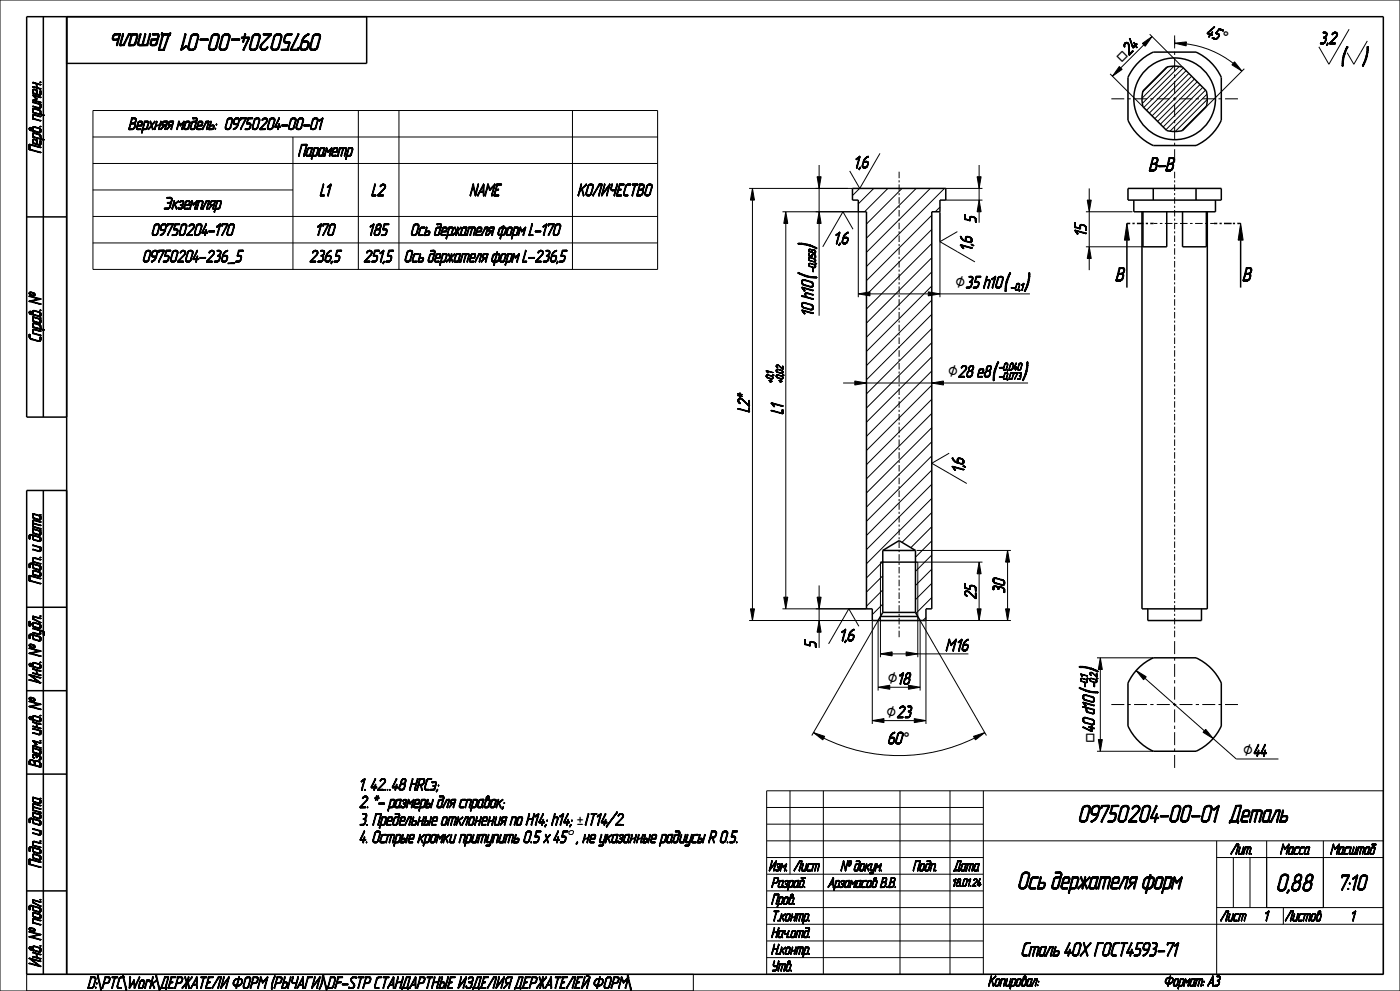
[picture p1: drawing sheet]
<svg xmlns="http://www.w3.org/2000/svg" width="420mm" height="297mm" viewBox="0 0 420 297" stroke-linecap="round" stroke-linejoin="round" font-family="sans-serif">
<defs><g id="words">
<text font-size="7.5" x="402.1" y="19.4">(</text>
<g font-size="7.3">
<text x="54.5" y="10.1" transform="rotate(-180 54.5 10.1)">Деталь</text>
<text x="103.4" y="10.1" transform="rotate(-180 103.4 10.1)">09750204-00-01</text>
<text x="316.6" y="246.4">09750204-00-01</text>
<text x="365.5" y="246.4">Деталь</text>
<text x="292.8" y="266.4">Ось держателя форм</text>
<text x="381.7" y="267">0,88</text>
</g>
<g font-size="7.2">
<text x="244.7" y="74.6" transform="rotate(-90 244.7 74.6)">)</text>
<text x="244.7" y="83.8" transform="rotate(-90 244.7 83.8)">(</text>
<text x="301" y="87">( )</text>
<text x="297.4" y="113.7">(</text>
<text x="306.7" y="113.7">)</text>
<text x="329" y="208.2" transform="rotate(-90 329 208.2)">( )</text>
</g>
<text font-size="6.6" x="399.6" y="266.8">7:10</text>
<g font-size="5.9">
<text x="342.2" y="51.2">В-В</text>
<text x="296.7" y="286.5">Сталь 40Х ГОСТ4593-71</text>
</g>
<g font-size="5.3">
<text x="365.8" y="12.3" transform="rotate(23 365.8 12.3)">°</text>
<text x="336.4" y="18.9" transform="rotate(-45 336.4 18.9)">□24</text>
<text x="336.4" y="18.9" transform="rotate(-45 336.4 18.9)">□</text>
<text x="286.5" y="86.3">⌀35 h10</text>
<text x="286.5" y="86.3">⌀</text>
<text x="284.3" y="113">⌀28 e8</text>
<text x="284.3" y="113">⌀</text>
<text x="266.2" y="205.1">⌀18</text>
<text x="266.2" y="205.1">⌀</text>
<text x="265.9" y="215.1">⌀23</text>
<text x="265.9" y="215.1">⌀</text>
<text x="271" y="222.9">°</text>
<text x="328.3" y="222.6" transform="rotate(-90 328.3 222.6)">□40 d10</text>
<text x="328.3" y="222.6" transform="rotate(-90 328.3 222.6)">□</text>
<text x="372.9" y="226.6">⌀44</text>
<text x="372.9" y="226.6">⌀</text>
<text x="172.8" y="247.3">±IT14/2.</text>
<text x="172.8" y="247.3">±</text>
</g>
<g font-size="5.1">
<text x="361.6" y="10.6" transform="rotate(23 361.6 10.6)">45°</text>
<text x="395.9" y="13.1">3,2</text>
<text x="31.3" y="38.8">Верхняя модель:</text>
<text x="62.5" y="38.8">09750204-00-01</text>
<text x="85.7" y="46.8">Параметр</text>
<text x="12.3" y="52.3" transform="rotate(-90 12.3 52.3)">Перв. примен.</text>
<text x="256.3" y="50.3">1,6</text>
<text x="94.9" y="58.7">L1</text>
<text x="110.8" y="58.7">L2</text>
<text x="138.3" y="58.7">NAME</text>
<text x="167.3" y="58.7">КОЛИЧЕСТВО</text>
<text x="44.3" y="62.7">Экземпляр</text>
<text x="40.9" y="70.6">09750204-170</text>
<text x="93.4" y="70.6">170</text>
<text x="109.3" y="70.6">185</text>
<text x="112.2" y="70.6">Ось держателя форм L-170</text>
<text x="292.9" y="66.8" transform="rotate(-90 292.9 66.8)">5</text>
<text x="325.9" y="70.7" transform="rotate(-90 325.9 70.7)">15</text>
<text x="250.3" y="73.1">1,6</text>
<text x="291.6" y="75.1" transform="rotate(-90 291.6 75.1)">1 ,6</text>
<text x="38.2" y="78.5">09750204-236_5</text>
<text x="91.3" y="78.5">236,5</text>
<text x="107.2" y="78.5">251,5</text>
<text x="110.1" y="78.5">Ось держателя форм L-236,5</text>
<text x="244" y="94.6" transform="rotate(-90 244 94.6)">10 h10</text>
<text x="12.3" y="106.6" transform="rotate(-90 12.3 106.6)">Справ. №</text>
<text x="224.9" y="123.4" transform="rotate(-90 224.9 123.4)">L2*</text>
<text x="234.9" y="123.9" transform="rotate(-90 234.9 123.9)">L1</text>
<text x="289.2" y="141.5" transform="rotate(-90 289.2 141.5)">1 ,6</text>
<text x="292.9" y="179.6" transform="rotate(-90 292.9 179.6)">25</text>
<text x="301.4" y="177.8" transform="rotate(-90 301.4 177.8)">30</text>
<text x="244.9" y="194.2" transform="rotate(-90 244.9 194.2)">5</text>
<text x="252" y="192.1">1,6</text>
<text x="283.7" y="195.1">М16</text>
<text x="12.3" y="210.4" transform="rotate(-90 12.3 210.4)">Инв. № дубл.Подп. и дата</text>
<text x="266.4" y="222.9">60°</text>
<text x="107.8" y="236.8">1. 42...48 HRCэ;</text>
<text x="107.8" y="242.1">2. *- размеры для справок;</text>
<text x="107.8" y="247.3">3. Предельные отклонения по H14; h14;</text>
<text x="107.8" y="252.6">4. Острые кромки притупить 0.5 х 45</text>
<text x="173" y="252.6">, не указанные радиусы R 0.5.</text>
<text x="-.7" y="296.3">\Work\ДЕРЖАТЕЛИ ФОРМ (РЫЧАГИ)\DF-STP СТАНДАРТНЫЕ ИЗДЕЛИЯ ДЕРЖАТЕЛЕЙ ФОРМ\</text>
<text x="12.3" y="295.7" transform="rotate(-90 12.3 295.7)">Инв. № подл.Подп. и датаВзам. инв. №</text>
</g>
<g font-size="4.4">
<text x="368" y="256">Лит.</text>
<text x="382" y="256">Масса Масштаб</text>
<text x="228.6" y="261">Изм.</text>
<text x="237" y="261">Лист</text>
<text x="248.5" y="261">№ докум.</text>
<text x="271.6" y="261">Подп.</text>
<text x="285.2" y="261">Дата</text>
<text x="231.4" y="266">Pазраб.</text>
<text x="248.4" y="266">Арзамасов В.В.</text>
<text x="231.4" y="271">Пров.</text>
<text x="231.4" y="276">Т.контр.</text>
<text x="231.4" y="281">Нач.отд.</text>
<text x="365" y="276">Лист</text>
<text x="378.8" y="276">1 Листов</text>
<text x="404.8" y="276">1</text>
<text x="231.4" y="286">Н.контр.</text>
<text x="231.4" y="291">Утв.</text>
<text x="296.5" y="295.5">Копировал:</text>
<text x="363.4" y="295.5">Формат: А3</text>
</g>
<text font-size="3.4" x="283.4" y="265.7">18.01.24</text>
<g font-size="3.1">
<text x="244.7" y="81.6" transform="rotate(-90 244.7 81.6)">- 0 ,0 5 8</text>
<text x="303.2" y="87">-0,1</text>
<text x="299.6" y="110.9">-0,040</text>
<text x="299.6" y="113.7">-0,073</text>
<text x="326.2" y="206" transform="rotate(-90 326.2 206)">- 0 ,1</text>
<text x="329" y="206" transform="rotate(-90 329 206)">- 0 ,2</text>
</g>
<g font-size="2.9">
<text x="231.9" y="114.7" transform="rotate(-90 231.9 114.7)">+0,1</text>
<text x="234.9" y="114.7" transform="rotate(-90 234.9 114.7)">+0,02</text>
</g>
</g></defs>
<g fill="#000">
<path d="M342.7 13l2.9-2-2 2.9zM352.4 12.9l3.5-.3-.1 1.2zM335.8 19.9l.8 .9-2.9 2zM370.4 18.5l2.2 2.8-3-1.9zM245.1 53h1.2l-.6 3.5zM293.1 53h1.2l-.6 3.5zM293.7 60l.6 3.5h-1.2zM245.7 63.5l.6 3.5h-1.2zM326.2 60h1.2l-.6 3.5zM326.8 74l.6 3.5h-1.2zM338.1 67l.7 5h-1.5zM372.2 67l.7 5h-1.5z"/>
<path d="M257.5 88.1l3.5-.6v1.2zM278.5 87.5l3.5 .6-3.5 .6zM334.8 84.1l1.7-.2zM334.8 84.1h1.6zM334.8 84.2l1.6-.1zM334.8 84.2h1.4zM334.8 84.1l1.2-.2zM335.5 82.2l-.4 1.7-.3 .2zM335.6 81.9h.7l-.8 .3zM335.6 81.9l-.8 2.2zM335.7 80.4h1.6zM335.7 80.3l1.2-.1z"/>
<path d="M335.7 80.3h1.4zM335.8 80.2h1zM334.9 84.2h1.3zM335.9 84.2h.3zM334.8 84.1l1.3-.2zM336 80.5l-1.2 3.6zM335.7 80.4l.3 .1-1.2 3.6zM336.1 83.9l.6-.1zM336.3 83.8l.5-.1zM335.5 82.2l.9-.3zM335.5 82.2l1.5-.1zM336.4 81.9h.6z"/>
<path d="M335.5 82.2l.9-.3 .5 .1zM336.4 82.2l.6-.1zM336.5 82.2h.5zM336.6 83.6l.3-.1zM336.5 83.7l.4-.2zM336.5 81.9l.7-.2zM336.6 83.5l.4-.1zM336 80.5l1.3-.1zM336.7 81.8l.5-.1zM336.6 82.3l.4-.1zM336.7 82.3h.4zM337.1 82.8l-.1 .6h-.3z"/>
<path d="M336.2 83.9l.5-.1zM335.8 80.2h1.1zM336.8 82.4h.3zM336.7 80.5l.6-.1zM336.8 82.5h.3zM336.8 82.8l.3-.1zM336.4 83.8l.4-.1zM336.9 81.7l.4-.2zM336.9 81.7l.4-.2-.1 .2zM336.8 82.6l.3-.1zM336.9 82.7l.2-.2zM335.5 82.2l1.4-.1z"/>
<path d="M336.8 80.5l.5-.1zM336.6 83.5h.3zM336.9 80.5l.4-.1zM337 80.6h.4zM336.7 83.4h.3zM337 81.4h.3v.1zM337 81.4l.4-.3-.1 .3zM335.7 80.4l1.5-.1zM337 80.7l.4-.1zM337.1 80.7l.3-.1v.1zM337.1 81.1l.3-.1zM336.8 82.8h.3l-.4 .6z"/>
<path d="M337.1 80.9l.3-.2zM337.1 80.9h.3zM336.9 82.7h.2zM336.8 81.8l.4-.1zM337 81.4l.3 .1zM337 81.4h.3zM337.1 80.7h.3zM337.1 80.9l.3 .1zM337.1 81.1h.3l-.4 .3zM372.9 84.1l1.8-.2zM372.9 84.1h1.6zM372.9 84.2l1.6-.1z"/>
<path d="M372.9 84.2h1.5zM373 84.2h1.4zM372.9 84.1l1.2-.2zM373.7 82.2l-.5 1.7-.3 .2zM373.7 81.9h.8l-.8 .3zM373.7 81.9l-.8 2.2zM373.8 80.4h1.6zM373.9 80.2h1.1zM373.9 80.3h1.3zM373.9 80.2h1zM374 84.2h.4zM372.9 84.1l1.3-.2z"/>
<path d="M374.1 80.5l-1.2 3.6zM373.8 80.4l.3 .1-1.2 3.6zM374.2 83.9l.6-.1zM374.4 83.8l.6-.1zM373.7 82.2l.9-.3zM373.7 82.2l1.4-.1zM374.6 81.9h.6zM373.7 82.2l.9-.3 .4 .1zM374.5 82.2l.6-.1zM374.6 82.2h.6zM374.7 83.6l.3-.1zM374.6 83.7l.4-.2z"/>
<path d="M374.7 81.9l.6-.2zM374.8 83.5l.3-.1zM374.1 80.5l1.3-.1zM374.8 81.8l.5-.1zM374.7 82.3l.5-.1zM374.8 82.3h.4zM375.2 82.8l-.1 .6h-.3zM374.3 83.9l.5-.1zM374.9 82.4h.4zM374.8 80.5l.6-.1zM374.9 82.5h.4zM375 82.8l.3-.1z"/>
<path d="M374.5 83.8l.5-.1zM375 81.7l.4-.2zM375 81.7l.4-.2-.1 .2zM375 82.6l.3-.1zM375 82.7l.3-.2zM373.7 82.2l1.3-.1zM374.9 80.5l.5-.1zM374.8 83.5h.2zM375 80.5l.4-.1zM375.1 80.6h.4zM374.8 83.4h.3zM375.1 81.4h.4l-.1 .1z"/>
<path d="M375.2 81.4l.3-.3v.3zM373.8 80.4l1.5-.1zM375.2 80.7l.3-.1zM375.2 80.7l.3-.1v.1zM375.2 81.1l.3-.1zM375 82.8h.2l-.4 .6zM375.3 80.9l.2-.2zM375.3 80.9h.2zM375 82.7h.3zM375 81.7h.3zM375.1 81.4l.3 .1zM375.2 81.4h.3z"/>
<path d="M375.2 80.7h.3zM375.3 80.9l.2 .1zM375.2 81.1h.3l-.3 .3zM256.4 114.2l3.5 .6-3.5 .6zM279.5 114.8l3.5-.6v1.2zM293.7 168.5l.6 3.5h-1.2zM302.3 165l.6 3.5h-1.2zM245.1 179h1.2l-.6 3.5zM245.7 186l.6 3.5h-1.2zM264.1 196l3.5-.6v1.2zM271.8 195.4l3.5 .6-3.5 .6zM293.1 182.5h1.2l-.6 3.5z"/>
<path d="M301.7 182.5h1.2l-.6 3.5zM244 219.6l3.4 1.1-.6 1zM261.7 216l3.5-.6v1.2zM263.4 206l3.5-.6v1.2zM274.3 215.4l3.5 .6-3.5 .6zM292.1 220.7l3.3-1.1-2.8 2.1zM340.8 201l3.1 1.8-.8 .9zM329.5 221.6h1.2l-.6 3.5zM361.7 218.6l2.2 2.7-3-1.8zM349.5 294.1l.3-.1zM349.5 294.2l.3-.1zM349.5 294.4h.3z"/>
<path d="M349.6 294l.2-.2zM349.6 294.5h.3zM349.6 293.8l.3-.1zM349.6 294.6h.4zM349.7 293.6l.3-.1zM349.7 294.6h.4zM349.8 293.5l.2-.1zM349.5 294.1h.3zM349.5 294.2l.3 .1zM349.6 294h.2zM349.6 293.8h.2l-.2 .2zM349.9 293.3h.4z"/>
<path d="M349.7 293.6l.2 .1-.3 .1zM349.9 294.8h1.3zM349.8 293.5h.2l-.3 .1zM350 293.2h.5zM349.8 293.5l.3-.2zM349.9 293.3h.2l-.3 .2zM349.8 294.7h.5zM350.2 293.1h1.6zM350.1 294.9l.9-.1zM349.8 294.7h.7zM350.6 294.9l-.1 .5h-.2zM350.3 295.5l.2-.1z"/>
<path d="M350.3 295.5h.2zM350.4 293h1.3zM349.9 293.3l.5-.1zM350.2 294.9l.8-.1zM351.1 293.2l-.4 1.5h-.2zM349.8 294.7h.9zM350.5 292.9h1zM350.3 295.4h.2zM350.5 293.2l1.3-.1zM350.4 294.9l.6-.1zM350.4 294.9h.2l-.3 .5zM349.8 294.7h1.1z"/>
<path d="M350.6 293.2l1.2-.1zM350.6 294.9l.4-.1zM350.8 294.9l.2-.1zM351.2 292.6l-.3 .3zM350.5 292.9h.6zM350.5 292.9h.4zM350.9 294.7l.6-.1zM351 292.6h.2zM351 292.5h.2zM350.8 293.2l1-.1zM350.8 293.2h.3l-.6 1.5zM350.5 292.9h.8z"/>
<path d="M350.1 294.9l1-.1zM349.9 294.8h1.2zM351.2 294.6l.5-.1zM351 292.6h.2l-.3 .3zM351.1 293.2l.7-.1zM349.8 294.7h1.6zM349.9 294.8l1.5-.1zM351.3 293.2l.5-.1zM351.4 293.2h.5zM351.5 294.4l.3-.1-.4 .2zM351.4 294.5l.4-.2zM350.4 293l1.1-.1z"/>
<path d="M351 294.6h.5zM351.6 294.3l.3-.1zM351.5 293.2h.4zM351.6 293.3h.4zM350.2 293.1l1.5-.1zM351.7 294.1l.2-.1zM351.3 294.5h.4zM351.7 293.3l.3 .1zM351.7 294l.3-.2zM351.8 293.4l.2 .1zM351.8 293.8l.2-.1zM350 293.2l1.8-.1z"/>
<path d="M351.8 293.6l.2-.1zM351.8 293.7l.2-.1zM351.6 294.3h.2zM351.7 294.1l.2 .1zM351.7 294h.2zM351.8 293.8h.2l-.3 .2zM352.6 293.8l-.4 1.3h-.2zM352 295.2h.3zM352 295.3h.4zM351.8 293.6h.2zM351.8 293.7h.2zM352 295.4l1.2-.1z"/>
<path d="M352.1 295.5l1-.1zM352.2 295.5h.8zM352 295.2l.2-.1zM352 295.1h.2zM352 295.3h.3zM352.3 293.8l.3-.1zM352.3 295.5h.6zM352.3 293.7h.4zM352.4 293.6h.3zM352 295.4l.8-.1zM352.5 293.5l1-.1zM352.5 293.5h1.1z"/>
<path d="M352.3 293.8h.3l-.6 1.3zM352.3 293.7h.3zM352.4 293.6l.3 .1zM352.7 293.4h.8zM352.8 295.5h.1zM352.5 293.6l1.1-.1zM352.4 293.6h.4zM352.8 295.3l.4-.1zM352.7 293.4h.6zM352.7 293.4h.2zM352.2 295.5h.7zM353 295.2h.3z"/>
<path d="M352.1 295.5h.9zM353.1 295.2l.2-.1zM353.6 293.8l-.3 1.3h-.2zM352 295.4h1.1zM352.8 293.6l.8-.1zM353.2 293.6h.4zM352.9 295.3l.3-.1zM352.7 293.4h.7zM353.1 295.1h.2zM353.7 295.5l-.2 .8h-.1zM353.4 296.3h.1zM353.3 293.6h.3z"/>
<path d="M353.4 293.7l.2-.1zM353.4 293.7h.2zM353.4 293.8l.2-.1zM352.6 293.4h.9zM353.4 293.8h.2l-.5 1.3zM353.8 295.3h.6l-.7 .2zM353.8 295.3l-.4 1zM354 293.5h1.2zM354.1 293.4h1zM354.1 293.4h.8zM354.2 293.6l-.8 2.7zM354 293.5l.2 .1-.8 2.7z"/>
<path d="M353.7 295.5h.9zM354.4 295.5h.2zM353.7 295.5l.8-.2zM354.5 295.3l.4-.1zM353.7 295.5l1.1-.2zM354.6 295.2h.3zM354.7 295.2l.2-.1zM355.3 293.8l-.4 1.3h-.2zM353.7 295.5l1-.1zM354.2 293.6l1-.1zM354.9 293.6h.4zM354.7 295.2h.2z"/>
<path d="M354.1 293.4h.9zM354.7 295.1h.2zM355 293.6h.3zM355 293.7l.3-.1zM355 293.7h.3zM355 293.8l.3-.1zM355.7 293.8l-.4 1.6h-.2zM355.1 295.4h.2zM355.1 295.5h.2zM355 293.8h.3l-.6 1.3zM355.1 295.4l.2 .1zM355.6 293.4h.1z"/>
<path d="M355.5 293.5l.2-.1v.4zM355.7 293.4l.4 .8-.4-.4zM355.5 293.5l.2 .3-.6 1.6zM356.1 294.2l.6-.4-.8 .7zM355.9 294.5l.8-.7zM355.7 293.8l.4 .4-.2 .3zM355.9 294.5h.2zM357.1 293.5l-.8 1.9 .4-1.6zM357.1 293.5l-.5 1.9h-.3zM356.3 295.5l.3-.1zM356.4 295.5h.1zM356.3 295.5h.2z"/>
<path d="M356.3 295.4h.3zM356.9 293.4h.1zM357.5 293.8l-.4 1.3h-.2zM356.9 295.2h.3zM356.9 295.3h.4zM356.1 294.2l1-.8zM356.9 293.4h.1l-.9 .8zM356.1 294.2l1-.7zM357 295.5l.9-.1zM357.1 295.5l.8-.1zM356.9 295.2l.2-.1zM356.9 295.1h.2z"/>
<path d="M356.9 295.3h.3zM357.2 293.8l.3-.1zM357.2 295.5h.7zM357.2 293.7h.4zM357.3 293.6h.3zM356.9 295.4l.8-.1zM357.4 293.6l1.2-.1zM357.2 293.8h.3l-.6 1.3zM357.2 293.7h.3zM357.5 293.4h1.1zM357.3 293.6l.3 .1zM357.6 293.4h1z"/>
<path d="M357.7 295.5h.2zM357.3 293.6h.4zM357.4 293.6h.3zM357.7 295.3h.6zM356.9 295.4l1.4-.1zM357.6 293.4h.9zM357.6 293.4h.2zM357.8 295.3l.4-.1zM357.8 295.3h.4zM357.1 295.5h.8zM358 295.2h.2zM358.3 293.6l.3-.1-.6 1.6z"/>
<path d="M358.6 293.5l-.4 1.6h-.2zM356.9 295.4h1.4zM358 295.4h.3zM357 295.5l1-.1zM356.9 295.4h1.1zM358.1 295.4h.2zM358.1 295.5l.2-.1zM358.1 295.5h.2zM358 295.2l.2-.1zM358 295.1h.2zM357.9 295.2h.3zM357.7 295.3h.5z"/>
<path d="M357.7 293.6l.9-.1zM359.2 293.6l-.5 1.8h-.2zM358.5 295.4h.2zM358.5 295.5h.2zM357.4 293.5l1.2-.1zM358.5 295.4l.2 .1zM359 293.5h1.8zM359 293.4h1.7zM359 293.4h1.5zM359 293.5l.2 .1-.7 1.8zM360 293.6l-.4 1.8h-.2zM359.4 295.5l.2-.1z"/>
<path d="M359.4 295.5h.2zM359.4 295.5h.1zM359.4 295.4h.2zM359.2 293.6l1.6-.1zM359.8 293.6l1-.1zM359.8 293.6h.2l-.6 1.8zM360.2 295.5l.2-.1zM360.8 293.8l-.4 1.6h-.2zM360.2 295.5h.2zM360.2 295.4h.2zM360 293.6l.8-.1zM360.5 293.6h.3z"/>
<path d="M359 293.4h1.6zM360.6 293.7h.3zM360.6 293.8l.3-.1zM360.6 293.8h.2l-.6 1.6zM360.8 295.3h.3zM360.9 295.2h.2zM360.9 295.3l.2-.1zM360.9 295.4l.1-.1zM360.9 295.4h.1zM360.8 295.3h.2zM360.9 295.3h.2zM361.1 294.2l.2-.1z"/>
<path d="M361.1 294.2h.2zM361.1 294.3l.2-.1zM361.2 294.1h.1zM361.1 294.3h.2z"/>
</g>
<g fill="none" stroke="#000" stroke-width=".3">
<path d="M0 0h420v297h-420zM335.8 19.9l.8 .9-2.9 2zM342.7 13l2.9-2-2 2.9zM344.9 10.3l9.9 9.8M352.2 19.8l-9.6 9.6M352.4 12.9l3.5-.3-.1 1.2zM352.4 11.9v1.5M353.8 19.9l-11.1 11.1M355.9 13.2a28.6 28.6 0 0 1 14.1 5.8M370.4 18.5l2.2 2.8-3-1.9zM27.9 33.1h169.4v47.6h-169.4zM107.5 33.1v47.6"/>
<path d="M119.7 33.1v47.6M171.7 33.1v47.6M333 22.1l9.9 9.9M350.3 20l-7.5 7.6M355 20.4l-11.9 11.8M355.8 21.2l-11.8 11.9M356.7 22l-11.9 11.9M357.5 22.8l-11.9 11.9M358.3 23.7l-11.8 11.9M359.2 24.5l-11.9 11.9M360 25.3l-11.9 11.9M360.8 26.2l-11.9 11.9"/>
<path d="M361.7 27l-11.9 11.9M362 31.7l-7.5 7.5M362.1 28.2l-11.1 11.1M362.2 29.8l-9.6 9.6M373.3 20.6l-11.3 11.3M27.9 41.1h169.4M27.9 49h169.4M27.9 56.9h60M87.9 41.1v39.6M244.7 56.5h9.6M245.1 53h1.2l-.6 3.5zM245.7 49.5v3.5"/>
<path d="M245.7 56.5v7M257.9 56.5l-2.2 2.1M262.1 56.5l-4.6 4.6M264 46l-6.1 10.5-3-5.3M266.4 56.5l-7 7M270.6 56.5l-10.7 10.6M274.9 56.5l-15 14.9M279.1 56.5l-19.2 19.1M283.3 56.5l-23.4 23.4M283.7 60h11M283.7 56.5h11M293.1 53h1.2l-.6 3.5z"/>
<path d="M293.7 60l.6 3.5h-1.2zM293.7 49.5v3.5M293.7 56.5v3.5M326.2 60h1.2l-.6 3.5zM326.8 56.5v3.5M27.9 64.9h169.4M27.9 72.8h169.4M244.7 63.5h12.8v25.6M245.7 63.5l.6 3.5h-1.2zM245.7 67v27.6M255.9 68.7l-3-5.2-6.1 10.5M279.5 64.5l-19.6 19.6"/>
<path d="M279.5 68.8l-19.6 19.6M279.5 73l-19.6 19.6M279.5 77.2l-19.6 19.6M282 62.1l-1.4 1.4M282 63.5v25.6M287.2 69.4l-5.2 3 10.5 6.1M325.8 63.5h14M325.8 74h17.1M326.8 74l.6 3.5h-1.2zM326.8 63.5v10.5M326.8 77.5v3.5M338.1 67l.7 5h-1.5z"/>
<path d="M346.1 67h1.1M348 67h.7M349.5 67h2.2M352.5 67h.7M354 67h2.3M357 67h.8M358.5 67h2.3M361.5 67h.8M363.1 67h1.1M372.2 67l.7 5h-1.5zM257.5 88.1l3.5-.6v1.2zM261 88.1h17.5"/>
<path d="M278.5 87.5l3.5 .6-3.5 .6zM279.5 81.5l-19.6 19.6M279.5 85.7l-19.6 19.6M279.5 90l-19.6 19.6M279.5 94.2l-19.6 19.6M279.5 98.5l-19.6 19.6M282 88.1h27M334.8 84.1h1.6zM334.8 84.1l1.7-.2zM334.8 84.1l1.3-.2zM334.8 84.1l1.2-.2zM334.8 84.2l1.6-.1z"/>
<path d="M334.8 84.2h1.4zM334.9 84.2h1.3zM335.5 82.2l1.5-.1zM335.5 82.2l-.4 1.7-.3 .2zM335.5 82.2l1.4-.1zM335.5 82.2l.9-.3 .5 .1zM335.5 82.2l.9-.3zM335.6 81.9h.7l-.8 .3zM335.6 81.9l-.8 2.2zM335.7 80.4l1.5-.1zM335.7 80.4h1.6zM335.7 80.4l.3 .1-1.2 3.6z"/>
<path d="M335.7 80.3l1.2-.1zM335.7 80.3h1.4zM335.8 80.2h1.1zM335.8 80.2h1zM335.9 80.2h.1M335.9 84.2h.3zM336 80.5l1.3-.1zM336 80.5l-1.2 3.6zM336.1 83.9l.6-.1zM336.2 83.9l.5-.1zM336.3 83.8l.5-.1zM336.4 82.2l.6-.1z"/>
<path d="M336.4 83.8l.4-.1zM336.4 81.9h.6zM336.5 82.2h.5zM336.5 83.7l.4-.2zM336.5 81.9l.7-.2zM336.6 83.6l.3-.1zM336.6 82.3l.4-.1zM336.6 83.5l.4-.1zM336.6 83.5h.3zM336.7 80.5l.6-.1zM336.7 81.8l.5-.1zM336.7 82.3h.4z"/>
<path d="M336.7 83.4h.3zM336.8 81.8l.4-.1zM336.8 82.4h.3zM336.8 80.5l.5-.1zM336.8 82.5h.3zM336.8 82.6l.3-.1zM336.8 82.8l.3-.1zM336.8 82.8h.3l-.4 .6zM336.9 81.7l.4-.2zM336.9 81.7l.4-.2-.1 .2zM336.9 82.7l.2-.2zM336.9 82.7h.2z"/>
<path d="M336.9 80.5l.4-.1zM337 80.6h.4zM337 81.4h.3v.1zM337 81.4l.3 .1zM337 80.7l.4-.1zM337 81.4l.4-.3-.1 .3zM337 81.4h.3zM337.1 80.7l.3-.1v.1zM337.1 80.7h.3zM337.1 81.1l.3-.1zM337.1 81.1h.3l-.4 .3zM337.1 82.8l-.1 .6h-.3z"/>
<path d="M337.1 80.9l.3-.2zM337.1 80.9h.3zM337.1 80.9l.3 .1zM372.9 84.1h1.6zM372.9 84.1l1.8-.2zM372.9 84.1l1.3-.2zM372.9 84.1l1.2-.2zM372.9 84.2l1.6-.1zM372.9 84.2h1.5zM373 84.2h1.4zM373.7 82.2l1.4-.1zM373.7 82.2l-.5 1.7-.3 .2z"/>
<path d="M373.7 82.2l1.3-.1zM373.7 82.2l.9-.3 .4 .1zM373.7 82.2l.9-.3zM373.7 81.9h.8l-.8 .3zM373.7 81.9l-.8 2.2zM373.8 80.4l1.5-.1zM373.8 80.4h1.6zM373.8 80.4l.3 .1-1.2 3.6zM373.9 80.3h1.3zM373.9 80.2h1.1zM373.9 80.2h1zM374 80.2h.1"/>
<path d="M374 84.2h.4zM374.1 80.5l1.3-.1zM374.1 80.5l-1.2 3.6zM374.2 83.9l.6-.1zM374.3 83.9l.5-.1zM374.4 83.8l.6-.1zM374.5 82.2l.6-.1zM374.5 83.8l.5-.1zM374.6 81.9h.6zM374.6 82.2h.6zM374.6 83.7l.4-.2zM374.7 81.9l.6-.2z"/>
<path d="M374.7 83.6l.3-.1zM374.7 82.3l.5-.1zM374.8 83.5l.3-.1zM374.8 83.5h.2zM374.8 80.5l.6-.1zM374.8 81.8l.5-.1zM374.8 82.3h.4zM374.8 83.4h.3zM374.9 82.4h.4zM374.9 80.5l.5-.1zM374.9 82.5h.4zM375 82.6l.3-.1z"/>
<path d="M375 82.8l.3-.1zM375 82.8h.2l-.4 .6zM375 81.7l.4-.2zM375 81.7l.4-.2-.1 .2zM375 81.7h.3zM375 82.7l.3-.2zM375 82.7h.3zM375 80.5l.4-.1zM375.1 80.6h.4zM375.1 81.4h.4l-.1 .1zM375.1 81.4l.3 .1zM375.2 80.7l.3-.1z"/>
<path d="M375.2 81.4l.3-.3v.3zM375.2 81.4h.3zM375.2 80.7l.3-.1v.1zM375.2 80.7h.3zM375.2 81.1l.3-.1zM375.2 81.1h.3l-.3 .3zM375.2 82.8l-.1 .6h-.3zM375.3 80.9l.2-.2zM375.3 80.9h.2zM375.3 80.9l.2 .1zM252.9 114.8h3.5M256.4 114.2l3.5 .6-3.5 .6z"/>
<path d="M259.9 114.8h19.6M279.5 114.8l3.5-.6v1.2zM279.5 102.7l-19.6 19.6M279.5 106.9l-19.6 19.6M279.5 111.2l-19.6 19.6M279.5 115.4l-19.6 19.6M279.5 119.7l-19.6 19.6M283 114.8h25.4M279.5 123.9l-19.6 19.6M279.5 128.2l-19.6 19.6M279.5 132.4l-19.6 19.6M279.5 136.6l-19.6 19.6"/>
<path d="M279.5 140.9l-19.6 19.6M279.5 145.1l-19.6 19.6M279.5 149.4l-19.6 19.6M279.5 153.6l-8.9 8.9M279.5 157.9l-6.2 6.2M245.1 179h1.2l-.6 3.5zM245.7 175.5v3.5M264.1 168.5v28.5M264.8 168.3l-4.9 4.9M264.8 172.6l-4.9 4.9M264.8 176.8l-4.9 4.9M275 165h28.3"/>
<path d="M279.5 162.1l-4.9 4.9M279.5 166.3l-4.9 4.9M279.5 170.6l-4.9 4.9M279.5 174.8l-4.9 4.9M279.5 179.1l-4.7 4.7M293.7 168.5l.6 3.5h-1.2zM293.7 172v10.5M294.7 168.5h-19.4v28.5M302.3 165l.6 3.5h-1.2zM302.3 168.5v14M244.7 186h16.6M244.7 182.5h15.2"/>
<path d="M245.7 186l.6 3.5h-1.2zM245.7 182.5v3.5M245.7 189.5v4.7M257.7 187.7l-3.1-5.2-6 10.5M261.7 186v31M264.1 196l3.5-.6v1.2zM264.8 181l-3.1 3.2M267.6 196h4.2M271.8 195.4l3.5 .6-3.5 .6zM275.3 196h15.2M277.8 185.1l-.9 .9M293.1 182.5h1.2l-.6 3.5z"/>
<path d="M301.7 182.5h1.2l-.6 3.5zM303.3 186h-25.5v31M329.1 197.1h16.9M244 219.6l3.4 1.1-.6 1zM261.7 216l3.5-.6v1.2zM263.4 206l3.5-.6v1.2zM263.4 207v-21l-19.9 34.4M265.2 216h9.1M274.3 215.4l3.5 .6-3.5 .6zM276 207v-21l19.9 34.4M330.1 200.6v21M340.8 201l3.1 1.8-.8 .9z"/>
<path d="M343.5 203.3l17.8 15.7M361.7 218.6l2.2 2.7-3-1.8zM230 237h185v55h-185zM237 237v25M247 237v55M247.1 221.2a51.4 51.4 0 0 0 45.2 0M270 237v55M285 237v55M292.1 220.7l3.3-1.1-2.8 2.1zM295 237v55M329.1 225.1h16.9M329.5 221.6h1.2l-.6 3.5z"/>
<path d="M363.9 221.3l7 6.2h12.6M230 242h65M230 247h65M230 252h185M230 257h65M365 257h50M365 252v40M370 257v15M375 257v15M380 252v20M397 252v20M230 262h65"/>
<path d="M230 267h65M230 272h65M230 277h185M365 272h50M8 292h200M230 282h65M230 287h65M349.5 294.1l.3-.1zM349.5 294.1h.3zM349.5 294.2l.3-.1zM349.5 294.2l.3 .1zM349.5 294.4h.3z"/>
<path d="M349.6 294l.2-.2zM349.6 294h.2zM349.6 294.5h.3zM349.6 293.8l.3-.1zM349.6 293.8h.2l-.2 .2zM349.6 294.6h.4zM349.7 293.6l.3-.1zM349.7 293.6l.2 .1-.3 .1zM349.7 294.6h.4zM349.8 293.5l.3-.2zM349.8 293.5l.2-.1zM349.8 293.5h.2l-.3 .1z"/>
<path d="M349.8 294.7h1.1zM349.8 294.7h.9zM349.8 294.7h.7zM349.8 294.7h.5zM349.8 294.7h1.6zM349.9 293.3l.5-.1zM349.9 293.3h.4zM349.9 293.3h.2l-.3 .2zM349.9 294.8l1.5-.1zM349.9 294.8h1.3zM349.9 294.8h1.2zM350 293.2l1.8-.1z"/>
<path d="M350 293.2h.5zM350.1 294.9l1-.1zM350.1 294.9l.9-.1zM350.2 293.1l1.5-.1zM350.2 293.1h1.6zM350.2 294.9l.8-.1zM350.3 295.4h.2zM350.3 295.5l.2-.1zM350.3 295.5h.2zM350.5 295.5h.1M350.4 293l1.1-.1zM350.4 293h1.3z"/>
<path d="M350.4 295.5h.1M350.4 294.9l.6-.1zM350.4 294.9h.2l-.3 .5zM350.5 292.9h.8zM350.5 292.9h.6zM350.5 292.9h.4zM350.5 292.9h1zM350.5 293.2l1.3-.1zM350.6 293.2l1.2-.1zM350.6 294.9l.4-.1zM350.6 294.9l-.1 .5h-.2zM350.8 293.2l1-.1z"/>
<path d="M350.8 293.2h.3l-.6 1.5zM350.8 294.9l.2-.1zM350.9 294.7l.6-.1zM351 292.6h.2zM351 292.6h.2l-.3 .3zM351.1 292.5h.1M351 292.5h.2zM351 294.6h.5zM351.1 293.2l.7-.1zM351.1 293.2l-.4 1.5h-.2zM351.2 294.6l.5-.1zM351.2 292.6l-.3 .3z"/>
<path d="M351.3 294.5h.4zM351.3 293.2l.5-.1zM351.4 293.2h.5zM351.4 294.5l.4-.2zM351.5 294.4l.3-.1-.4 .2zM351.5 293.2h.4zM351.6 294.3l.3-.1zM351.6 294.3h.2zM351.6 293.3h.4zM351.7 294.1l.2-.1zM351.7 294.1l.2 .1zM351.7 293.3l.3 .1z"/>
<path d="M351.7 294l.3-.2zM351.7 294h.2zM351.8 293.4l.2 .1zM351.8 293.8l.2-.1zM351.8 293.8h.2l-.3 .2zM351.8 293.6l.2-.1zM351.8 293.6h.2zM351.8 293.7l.2-.1zM351.8 293.7h.2zM352 295.2l.2-.1zM352 295.1h.2zM352 295.2h.3z"/>
<path d="M352 295.3h.3zM352 295.3h.4zM352 295.4l1.2-.1zM352 295.4l.8-.1zM352 295.4h1.1zM352.1 295.5l1-.1zM352.1 295.5h.9zM352.2 295.5h.8zM352.2 295.5h.7zM352.3 295.5h.6zM352.3 293.8l.3-.1zM352.3 293.8h.3l-.6 1.3z"/>
<path d="M352.3 293.7h.4zM352.3 293.7h.3zM352.4 293.6h.4zM352.4 293.6h.3zM352.4 293.6l.3 .1zM352.5 293.6l1.1-.1zM352.5 293.5l1-.1zM352.5 293.5h1.1zM352.6 293.8l-.4 1.3h-.2zM352.6 293.4h.9zM352.7 293.4h.7zM352.7 293.4h.6z"/>
<path d="M352.7 293.4h.2zM352.7 293.4h.8zM352.8 295.5h.1zM352.8 293.6l.8-.1zM352.8 295.3l.4-.1zM352.9 295.3l.3-.1zM353 295.2h.3zM353.1 295.2l.2-.1zM353.1 295.1h.2zM353.2 293.6h.4zM353.3 293.6h.3zM353.4 296.3h.1z"/>
<path d="M353.4 293.7l.2-.1zM353.4 293.7h.2zM353.5 296.3h.1M353.4 293.8l.2-.1zM353.4 293.8h.2l-.5 1.3zM353.6 293.8l-.3 1.3h-.2zM353.7 295.5h.9zM353.7 295.5l1-.1zM353.7 295.5l1.1-.2zM353.7 295.5l.8-.2zM353.7 295.5l-.2 .8h-.1zM353.8 295.3h.6l-.7 .2z"/>
<path d="M353.8 295.3l-.4 1zM354 293.5h1.2zM354 293.5l.2 .1-.8 2.7zM354.1 293.4h1zM354.1 293.4h.9zM354.1 293.4h.8zM354.2 293.4h.1M354.2 293.6l1-.1zM354.2 293.6l-.8 2.7zM354.4 295.5h.2zM354.5 295.3l.4-.1zM354.6 295.2h.3z"/>
<path d="M354.7 295.2l.2-.1zM354.7 295.2h.2zM354.7 295.1h.2zM354.9 293.6h.4zM355 293.6h.3zM355 293.7l.3-.1zM355 293.7h.3zM355 293.8l.3-.1zM355 293.8h.3l-.6 1.3zM355.1 295.4h.2zM355.1 295.4l.2 .1zM355.1 295.5h.2z"/>
<path d="M355.2 295.5h.1M355.1 295.5h.1M355.3 293.8l-.4 1.3h-.2zM355.5 293.5l.2-.1v.4zM355.5 293.5l.2 .3-.6 1.6zM355.6 293.4h.1zM355.7 293.4h.1M355.6 293.4h.1M355.7 293.8l.4 .4-.2 .3zM355.7 293.8l-.4 1.6h-.2zM355.7 293.4l.4 .8-.4-.4zM355.9 294.5l.8-.7z"/>
<path d="M355.9 294.5h.2zM356 294.5h.1M356.1 294.5h.1M356.1 294.2l1-.7zM356.1 294.2l1-.8zM356.1 294.2l.6-.4-.8 .7zM356.3 295.4h.3zM356.3 295.5l.3-.1zM356.3 295.5h.2zM356.4 295.5h.1zM356.4 295.5h.1M356.9 293.4h.1z"/>
<path d="M357 293.4h.1M356.9 293.4h.1l-.9 .8zM356.9 295.2l.2-.1zM356.9 295.1h.2zM356.9 295.2h.3zM356.9 295.3h.3zM356.9 295.3h.4zM356.9 293.4h.1M356.9 295.4l1.4-.1zM356.9 295.4l.8-.1zM356.9 295.4h1.4zM356.9 295.4h1.1z"/>
<path d="M357 295.5l1-.1zM357 295.5l.9-.1zM357.1 293.5l-.8 1.9 .4-1.6zM357.1 293.5l-.5 1.9h-.3zM357.1 295.5l.8-.1zM357.1 295.5h.8zM357.2 295.5h.7zM357.2 293.8l.3-.1zM357.2 293.8h.3l-.6 1.3zM357.2 293.7h.4zM357.2 293.7h.3zM357.3 293.6h.4z"/>
<path d="M357.3 293.6h.3zM357.3 293.6l.3 .1zM357.4 293.6h.3zM357.4 293.6l1.2-.1zM357.4 293.5l1.2-.1zM357.5 293.8l-.4 1.3h-.2zM357.5 293.4h1.1zM357.6 293.4h1zM357.6 293.4h.9zM357.6 293.4h.2zM357.7 295.5h.2zM357.7 293.6l.9-.1z"/>
<path d="M357.7 295.3h.5zM357.7 295.3h.6zM357.8 295.3l.4-.1zM357.8 295.3h.4zM357.9 295.2h.3zM358 295.2l.2-.1zM358 295.2h.2zM358 295.1h.2zM358 295.4h.3zM358.1 295.4h.2zM358.1 295.5l.2-.1zM358.1 295.5h.2z"/>
<path d="M358.2 295.5h.1M358.3 293.6l.3-.1-.6 1.6zM358.5 295.4h.2zM358.5 295.4l.2 .1zM358.5 295.5h.2zM358.7 295.5h.1M358.6 295.5h.1M358.6 293.5l-.4 1.6h-.2zM359 293.5h1.8zM359 293.5l.2 .1-.7 1.8zM359 293.4h1.7zM359 293.4h1.6z"/>
<path d="M359 293.4h1.5zM359.1 293.4h.1M359.2 293.6l1.6-.1zM359.2 293.6l-.5 1.8h-.2zM359.4 295.4h.2zM359.4 295.5l.2-.1zM359.4 295.5h.2zM359.4 295.5h.1zM359.4 295.5h.1M359.8 293.6l1-.1zM359.8 293.6h.2l-.6 1.8zM360 293.6l.8-.1z"/>
<path d="M360 293.6l-.4 1.8h-.2zM360.2 295.5l.2-.1zM360.2 295.5h.2zM360.2 295.4h.2zM360.3 295.5h.1M360.5 293.6h.3zM360.6 293.7h.3zM360.6 293.8l.3-.1zM360.6 293.8h.2l-.6 1.6zM360.8 293.8l-.4 1.6h-.2zM360.8 295.3h.3zM360.8 295.3h.2z"/>
<path d="M360.9 295.2h.2zM360.9 295.3l.2-.1zM360.9 295.3h.2zM360.9 295.4l.1-.1zM360.9 295.4h.1zM360.9 295.4h.1M361 295.2h.1M360.9 295.2h.1M361.1 294.2h.2zM361.1 294.3l.2-.1zM361.1 294.3h.2zM361.1 294.2l.2-.1z"/>
<path d="M361.3 294.1h.1M361.2 294.1h.1zM361.2 294.3h.1"/>
</g>
<g fill="none" stroke="#000" stroke-width=".45">
<path d="M13 5v120M20 5v287M110 5v14h-90M341.2 19.1l2.2-2 2.6-1.5h12.8a15.4 15.4 0 0 1 7.6 7.6v12.8a15.4 15.4 0 0 1-7.6 7.6h-12.8a15.4 15.4 0 0 1-7.6-7.6v-12.8l.9-1.8zM350 20.1l2.7-.3 2.1 .3 7.1 7.1 .3 2.8-.3 2-7.1 7.1-2.1 .3-2.7-.3-7.1-7.1-.3-2 .3-2.8zM255.7 56.5h28v3.5h-1.7v3.5h-2.5v119h-1.7v3.5h-16.1v-3.5h-1.8v-119h-2.4v-3.5h-1.8zM338.4 56.5h28v3.5h-28zM346 56.5v3.5M358.8 56.5v3.5M8 65h12M338.1 72v14.2M338.1 67h1"/>
<path d="M339.7 67h.7M341.1 67h2M342.9 63.5v10.5h7.1v-10.5M343.7 67h.7M345.1 67h1M354.8 63.5v10.5h7.1v-10.5M364.2 67h1M365.9 67h.6M367.2 67h2M369.2 67h.1M369.9 67h.6M371.2 67h1"/>
<path d="M372.2 72v14.2M20 125h-12v-120h407v287h-407v-145h12M13 147v145M264.1 168.5h11.2M264.8 165h9.8M264.8 165l4.9-3 4.9 3M264.8 165v18.5M274.6 165v18.5M8 182h12M264.1 184.8h11.2M264.8 183.5h9.8M264.8 183.5l-1.4 2.5"/>
<path d="M274.6 183.5l1.4 2.5M8 207h12M341.2 200.6l2.2-1.9 2.6-1.6h12.8a15.4 15.4 0 0 1 7.6 7.6v12.9a15.4 15.4 0 0 1-7.6 7.5h-12.8a15.4 15.4 0 0 1-7.6-7.5v-12.9l.9-1.7zM8 232h12M8 267h12"/>
</g>
<!-- layer: AXES -->
<g fill="none" stroke="#000" stroke-width=".3">
<path d="M352.4 10.6v3.9M352.4 15.5v1M352.4 17.4v3.9M333.4 29.6h3.9M338.3 29.6h.9M340.2 29.6h3.9M345.1 29.6h1M347 29.6h3.9M351.9 29.6h1M352.4 22.3v1M352.4 24.3v3.9M352.4 29.1v1"/>
<path d="M352.4 31.1v3.9M352.4 36v.9M352.4 37.9v3.9M353.9 29.6h3.8M358.7 29.6h1M360.7 29.6h3.9M365.5 29.6h1M367.5 29.6h3.9M269.7 51.5v1.9M269.7 54v.7M269.7 55.3v1.9M269.7 57.9v.6"/>
<path d="M269.7 59.1v2M352.4 42.8v1M352.4 44.7v3.9M352.4 51.5v1.9M352.4 54v.7M352.4 55.3v1.9M352.4 57.9v.6M352.4 59.1v2M269.7 61.7v.6M269.7 62.9v2M269.7 65.5v.6M269.7 66.8v1.9"/>
<path d="M269.7 69.3v.6M269.7 70.6v1.9M269.7 73.1v.7M269.7 74.4v1.9M269.7 77v.6M269.7 78.2v2M352.4 61.7v.6M352.4 62.9v2M352.4 65.5v.6M352.4 66.8v1.9M352.4 69.3v.6M352.4 70.6v1.9"/>
<path d="M352.4 73.1v.7M352.4 74.4v1.9M352.4 77v.6M352.4 78.2v2M269.7 80.8v.6M269.7 82v2M269.7 84.6v.6M269.7 85.9v1.9M269.7 88.4v.7M269.7 89.7v1.9M269.7 92.2v.7M269.7 93.5v1.9"/>
<path d="M269.7 96.1v.6M269.7 97.3v2M269.7 99.9v.6M352.4 80.8v.6M352.4 82v2M352.4 84.6v.6M352.4 85.9v1.9M352.4 88.4v.7M352.4 89.7v1.9M352.4 92.2v.7M352.4 93.5v1.9M352.4 96.1v.6"/>
<path d="M352.4 97.3v2M352.4 99.9v.6M269.7 101.1v2M269.7 103.7v.6M269.7 105v1.9M269.7 107.5v.7M269.7 108.8v1.9M269.7 111.4v.6M269.7 112.6v1.9M269.7 115.2v.6M269.7 116.4v2M269.7 119v.6"/>
<path d="M352.4 101.1v2M352.4 103.7v.6M352.4 105v1.9M352.4 107.5v.7M352.4 108.8v1.9M352.4 111.4v.6M352.4 112.6v1.9M352.4 115.2v.6M352.4 116.4v2M352.4 119v.6M269.7 120.2v2M269.7 122.8v.6"/>
<path d="M269.7 124.1v1.9M269.7 126.6v.7M269.7 127.9v1.9M269.7 130.5v.6M269.7 131.7v2M269.7 134.3v.6M269.7 135.5v2M269.7 138.1v.6M269.7 139.3v2M352.4 120.2v2M352.4 122.8v.6M352.4 124.1v1.9"/>
<path d="M352.4 126.6v.7M352.4 127.9v1.9M352.4 130.5v.6M352.4 131.7v2M352.4 134.3v.6M352.4 135.5v2M352.4 138.1v.6M352.4 139.3v2M269.7 141.9v.6M269.7 143.2v1.9M269.7 145.7v.7M269.7 147v1.9"/>
<path d="M269.7 149.6v.6M269.7 150.8v2M269.7 153.4v.6M269.7 154.6v2M269.7 157.2v.6M269.7 158.5v1.9M352.4 141.9v.6M352.4 143.2v1.9M352.4 145.7v.7M352.4 147v1.9M352.4 149.6v.6M352.4 150.8v2"/>
<path d="M352.4 153.4v.6M352.4 154.6v2M352.4 157.2v.6M352.4 158.5v1.9M269.7 161v.6M269.7 162.3v1.9M269.7 164.8v.7M269.7 166.1v1.9M269.7 168.7v.6M269.7 169.9v2M269.7 172.5v.6M269.7 173.7v2"/>
<path d="M269.7 176.3v.6M269.7 177.6v1.9M352.4 161v.6M352.4 162.3v1.9M352.4 164.8v.7M352.4 166.1v1.9M352.4 168.7v.6M352.4 169.9v2M352.4 172.5v.6M352.4 173.7v2M352.4 176.3v.6M352.4 177.6v1.9"/>
<path d="M269.7 180.1v.7M269.7 181.4v1.9M269.7 183.9v.7M269.7 185.2v1.9M269.7 187.8v.6M269.7 189v2M352.4 180.1v.7M352.4 181.4v1.9M352.4 183.9v.7M352.4 185.2v1.9M352.4 187.8v.6M352.4 189v2"/>
<path d="M352.4 192.1v3.9M352.4 197v1M352.4 199v3.9M333.4 211.1h3.9M338.3 211.1h.9M340.2 211.1h3.9M345.1 211.1h1M347 211.1h3.9M351.9 211.1h1M352.4 203.8v1M352.4 205.8v3.9M352.4 210.7v.9"/>
<path d="M352.4 212.6v3.9M352.4 217.5v1M352.4 219.4v3.9M353.9 211.1h3.8M358.7 211.1h1M360.7 211.1h3.9M365.5 211.1h1M367.5 211.1h3.9M352.4 224.3v1M352.4 226.3v3.8"/>
</g>
<g fill="none" stroke="#000" stroke-width=".45">
<path d="M340.1 60v3.5h24.5v-3.5M342.6 63.5v119h19.6v-119M344.3 182.5v3.5h16.1v-3.5"/>
<circle cx="352.4" cy="29.6" r="12.3"/>
</g>
<!-- layer: DETAILS -->
<g fill="#000">
<path d="M408.7 19.6l.7-.6zM408.7 19.6l.7-.6-.3 .6zM408.7 19.7l.4-.1zM408.8 19.7l.3-.1zM408.8 19.8l.2-.1zM408.8 19.8h.2zM409.2 18.6l.5-.3-.7 .7zM409.7 18.3l-.3 .7h-.4zM408.8 19.7h.2zM408.7 19.6h.4zM409.5 17.9l.5-.3-.6 .6zM410 17.6l-.3 .7-.3-.1z"/>
<path d="M409 19h.4l-.7 .6zM409.5 17.7l.5-.1-.5 .3zM409.7 17.4l.5-.5-.6 .7zM410.2 16.9l-.2 .7h-.4zM409.7 17.1l.5-.2-.5 .5zM409.4 18.2l.3 .1-.5 .3zM410.3 16.2l-.1 .7h-.4zM410.4 15.6l-.1 .6h-.4zM409.6 17.6h.4l-.5 .1zM410.1 15.2l.4-.3-.4 .6zM410.5 14.9l-.1 .7-.3-.1zM410.1 14.1h.4z"/>
<path d="M410.1 14.2l.4-.1v.2zM410.1 14.5l.4-.2-.4 .5zM410.5 14.3v.6l-.4-.1zM409.8 16.9h.4l-.5 .2zM410.2 14h.3zM409.9 16.2h.4l-.5 .7zM410.2 14l.2-.1zM410.1 15.5l.3 .1-.5 .6zM410.1 14.1l.4-.1zM410.1 14.2l.4 .1-.4 .2zM410.1 14.8l.4 .1-.4 .3z"/>
</g>
<g fill="none" stroke="#000" stroke-width=".3">
<path d="M404.7 8.8l-6 10.5-3-5.3M408.7 19.6l.7-.6zM408.7 19.6l.7-.6-.3 .6zM408.7 19.6h.4zM408.7 19.7l.4-.1zM408.8 19.7l.3-.1zM408.8 19.7h.2zM408.8 19.8l.2-.1zM408.8 19.8h.2zM408.9 19.8h.1M409 19h.4l-.7 .6zM409.2 18.6l.5-.3-.7 .7z"/>
<path d="M409.4 18.2l.3 .1-.5 .3zM409.5 17.9l.5-.3-.6 .6zM409.5 17.7l.5-.1-.5 .3zM409.6 17.6h.4l-.5 .1zM409.7 17.4l.5-.5-.6 .7zM409.7 17.1l.5-.2-.5 .5zM409.7 18.3l-.3 .7h-.4zM409.8 16.9h.4l-.5 .2zM409.9 16.2h.4l-.5 .7zM410 17.6l-.3 .7-.3-.1zM410.1 15.5l.3 .1-.5 .6zM410.1 14.1h.4z"/>
<path d="M410.1 14.2l.4-.1v.2zM410.1 14.2l.4 .1-.4 .2zM410.1 14.5l.4-.2-.4 .5zM410.1 14.8l.4 .1-.4 .3zM410.1 15.2l.4-.3-.4 .6zM410.1 14.1l.4-.1zM410.2 16.9l-.2 .7h-.4zM410.2 12.3l-4 7M410.2 14l.2-.1zM410.3 13.9h.1M410.2 14h.3zM410.3 16.2l-.1 .7h-.4z"/>
<path d="M410.4 15.6l-.1 .6h-.4zM410.5 14.3v.6l-.4-.1zM410.5 14.9l-.1 .7-.3-.1zM284.8 135.8l-5.3 3 10.5 6.1"/>
</g>
<!-- layer: DRAFT_DIMS -->
<path d="M225.7 56.5l.6 3.5h-1.2zM235.7 63.5l.6 3.5h-1.2zM225.1 182.5h1.2l-.6 3.5zM235.1 179h1.2l-.6 3.5z" fill="#000"/>
<path d="M224.7 56.5h31M225.7 56.5l.6 3.5h-1.2zM225.7 60v122.5M234.7 63.5h22.8M235.7 63.5l.6 3.5h-1.2zM235.7 67v112M235.1 179h1.2l-.6 3.5zM224.7 186h37M225.1 182.5h1.2l-.6 3.5zM234.7 182.5h25.2" fill="none" stroke="#000" stroke-width=".3"/>
<use href="#words"/>
</svg>
